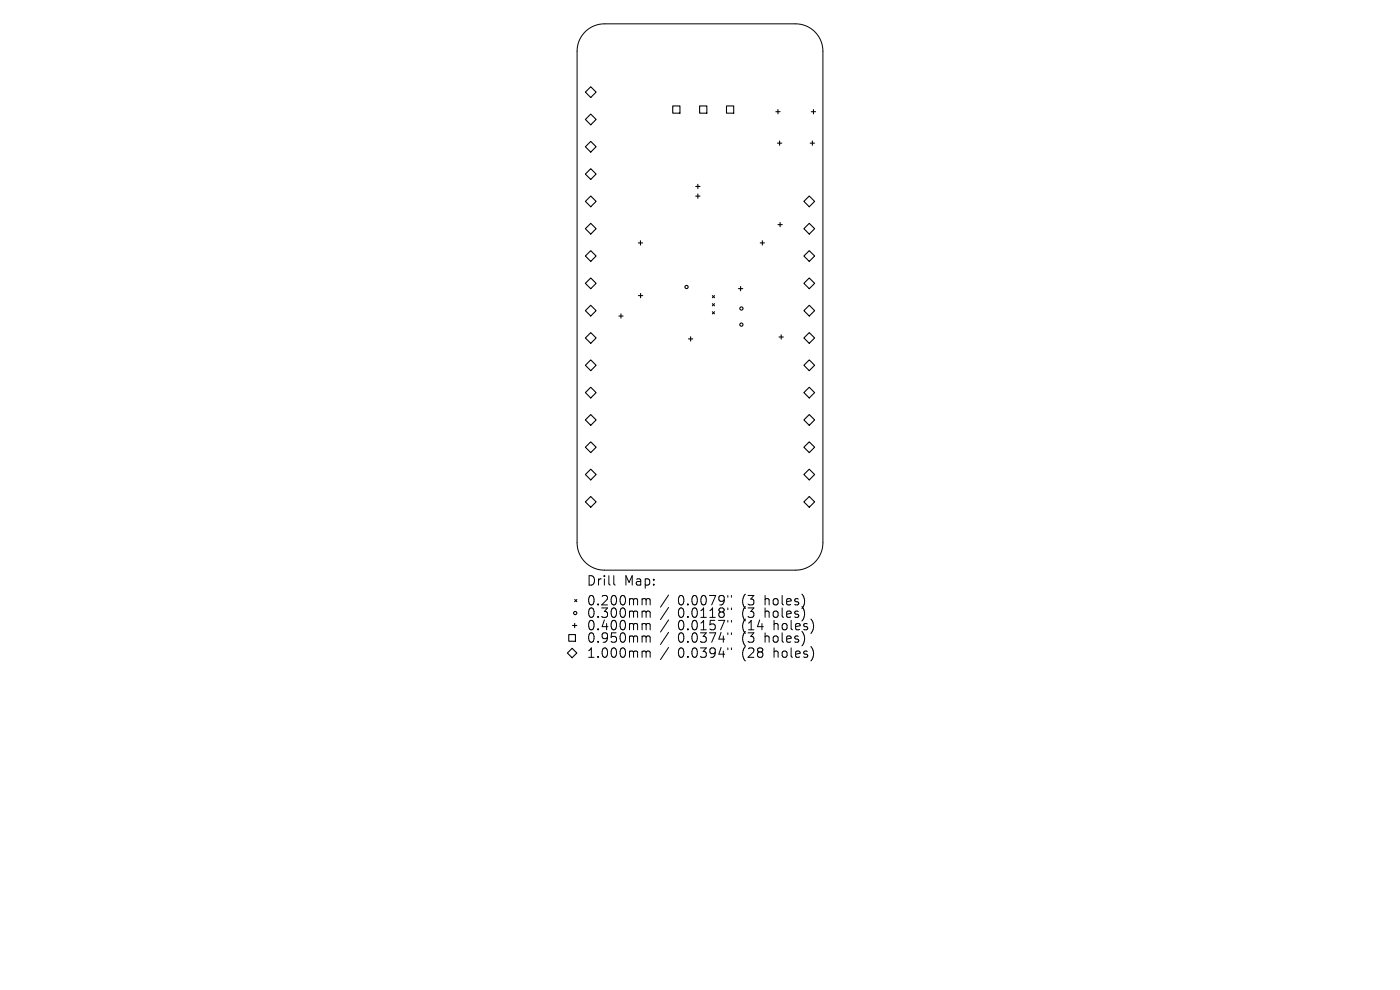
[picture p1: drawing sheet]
<svg xmlns="http://www.w3.org/2000/svg" width="297mm" height="210mm" viewBox="0 0 297 210" stroke-linecap="round" stroke-linejoin="round" font-family="sans-serif">
<defs><g id="words">
<g font-size="2.8">
<text x="124.4" y="124.5">Drill</text>
<text x="132.4" y="124.5">Map:</text>
<text x="124.4" y="128.7">0.200mm</text>
<text x="124.4" y="131.3">0.300mm</text>
<text x="143.8" y="128.7">0.0079&quot;</text>
<text x="143.8" y="131.3">0.0118&quot;</text>
<text x="157.5" y="128.7">(3</text>
<text x="157.5" y="131.3">(3</text>
<text x="162.5" y="128.7">holes)</text>
<text x="162.5" y="131.3">holes)</text>
<text x="124.4" y="134">0.400mm</text>
<text x="124.4" y="136.6">0.950mm</text>
<text x="143.8" y="134">0.0157&quot;</text>
<text x="143.8" y="136.6">0.0374&quot;</text>
<text x="157.5" y="134">(14</text>
<text x="157.5" y="136.6">(3</text>
<text x="162.5" y="136.6">holes)</text>
<text x="164.4" y="134">holes)</text>
<text x="124.4" y="139.8">1.000mm</text>
<text x="143.8" y="139.8">0.0394&quot;</text>
<text x="157.5" y="139.8">(28</text>
<text x="164.4" y="139.8">holes)</text>
</g>
</g></defs>
<g fill="none" stroke="#000" stroke-width=".21">
<path d="M124.1 6.8a5.8 5.8 0 0 1 4.1-1.7h40.6a5.8 5.8 0 0 1 5.8 5.8v104.3a5.8 5.8 0 0 1-5.8 5.7h-40.6a5.8 5.8 0 0 1-5.8-5.7v-104.3a5.8 5.8 0 0 1 1.7-4.1zM130.2 122.1v1.7l.3 .3M136.5 127h.3l.3 .3M136.5 129.6h.3l.3 .3M136.5 132.3h.3l.3 .3M136.5 134.9h.3l.3 .3M136.5 138.1h.3l.3 .3M137.1 127.3l.3-.3 .4 .1 .1 1.2M137.1 127.3v1M137.1 129.9v1.1M137.1 132.6v1M137.1 135.2v1"/>
<path d="M137.1 138.4v1M137.1 129.9l.3-.3 .4 .1 .1 1.3M137.1 132.6l.3-.3 .4 .1 .1 1.2M137.1 135.2l.3-.3 .4 .1 .1 1.2M137.1 138.4l.3-.3 .4 .1 .1 1.2M141.8 126.2l-1.7 2.6M141.8 128.9l-1.7 2.5M141.8 131.5l-1.7 2.6M141.8 134.1l-1.7 2.6M141.8 137.3l-1.7 2.6M154.4 126.3v.4M154.4 129v.3"/>
<path d="M154.4 131.6v.4M154.4 134.2v.4M154.4 137.4v.4M155.2 126.3v.4M155.2 129v.3M155.2 131.6v.4M155.2 134.2v.4M155.2 137.4v.4"/>
</g>
<g fill="none" stroke="#000" stroke-width=".23">
<path d="M125.3 18.4l1.2 1.1-1.2 1.2-1.1-1.2zM125.3 24.2l1.2 1.1-1.2 1.2-1.1-1.2zM125.3 30l1.2 1.1-1.2 1.2-1.1-1.2zM125.3 35.8l1.2 1.1-1.2 1.2-1.1-1.2zM142.7 22.5h1.5v1.5h-1.5zM147.6 39.6h.9M148 39.1v.9M148.4 22.5h1.6v1.5h-1.6zM154.1 22.5h1.6v1.5h-1.6zM164.6 23.7h.9M164.9 30.4h.9M165 23.2v1"/>
<path d="M165.4 29.9v.9M171.9 30.4h.9M172.1 23.7h.9M172.3 29.9v.9M172.6 23.2v1M124.2 48.5l1.1-1.1 1.2 1.1-1.2 1.2zM124.2 54.3l1.1-1.1 1.2 1.1-1.2 1.2zM125.3 41.6l1.2 1.1-1.2 1.2-1.1-1.2zM135.4 51.5h.9M135.9 51.1v.9M147.6 41.6h.9M148 41.1v1"/>
<path d="M161.3 51.5h.9M161.7 51.1v.9M165 47.6h1M165.5 47.2v.9M170.5 42.7l1.2-1.1 1.1 1.1-1.1 1.2zM170.5 48.5l1.2-1.1 1.1 1.1-1.1 1.2zM170.5 54.3l1.2-1.1 1.1 1.1-1.1 1.2zM124.2 60.1l1.1-1.1 1.2 1.1-1.2 1.1zM124.2 65.9l1.1-1.1 1.2 1.1-1.2 1.1zM124.2 71.7l1.1-1.1 1.2 1.1-1.2 1.1zM125.3 76.3l1.2 1.2-1.2 1.1-1.1-1.1zM131.3 67h.9"/>
<path d="M131.7 66.6v.9M135.4 62.7h1M135.9 62.2v1M146.1 71.9h.9M146.5 71.4v1M151.1 62.7l.5 .5M151.1 64.4l.5 .5M151.1 66.1l.5 .5M151.6 62.7l-.5 .5M151.6 64.4l-.5 .5M151.6 66.1l-.5 .5M156.7 61.2h.9"/>
<path d="M157.1 60.8v.9M165.3 71.5h.9M165.7 71v.9M170.5 60.1l1.2-1.1 1.1 1.1-1.1 1.1zM170.5 65.9l1.2-1.1 1.1 1.1-1.1 1.1zM170.5 71.7l1.2-1.1 1.1 1.1-1.1 1.1zM170.5 77.5l1.2-1.2 1.1 1.2-1.1 1.1zM124.2 94.9l1.1-1.2 1.2 1.2-1.2 1.1zM125.3 82.1l1.2 1.2-1.2 1.1-1.1-1.1zM125.3 87.9l1.2 1.2-1.2 1.1-1.1-1.1zM170.5 83.3l1.2-1.2 1.1 1.2-1.1 1.1zM170.5 89.1l1.2-1.2 1.1 1.2-1.1 1.1z"/>
<path d="M170.5 94.9l1.2-1.2 1.1 1.2-1.1 1.1zM124.2 100.7l1.1-1.2 1.2 1.2-1.2 1.1zM124.2 106.5l1.1-1.2 1.2 1.2-1.2 1.1zM170.5 100.7l1.2-1.2 1.1 1.2-1.1 1.1zM170.5 106.5l1.2-1.2 1.1 1.2-1.1 1.1zM120.7 134.6h1.4v1.4h-1.4zM121.4 137.5l1 1-1 1-1-1zM121.5 132.7h.9M121.9 127.2l.5 .4M121.9 132.2v.9M122.4 127.2l-.5 .4"/>
<circle cx="145.6" cy="60.9" r=".34"/>
<circle cx="157.3" cy="65.4" r=".34"/>
<circle cx="157.3" cy="68.9" r=".34"/>
<circle cx="122" cy="130" r=".34"/>
</g>
<use href="#words"/>
</svg>
